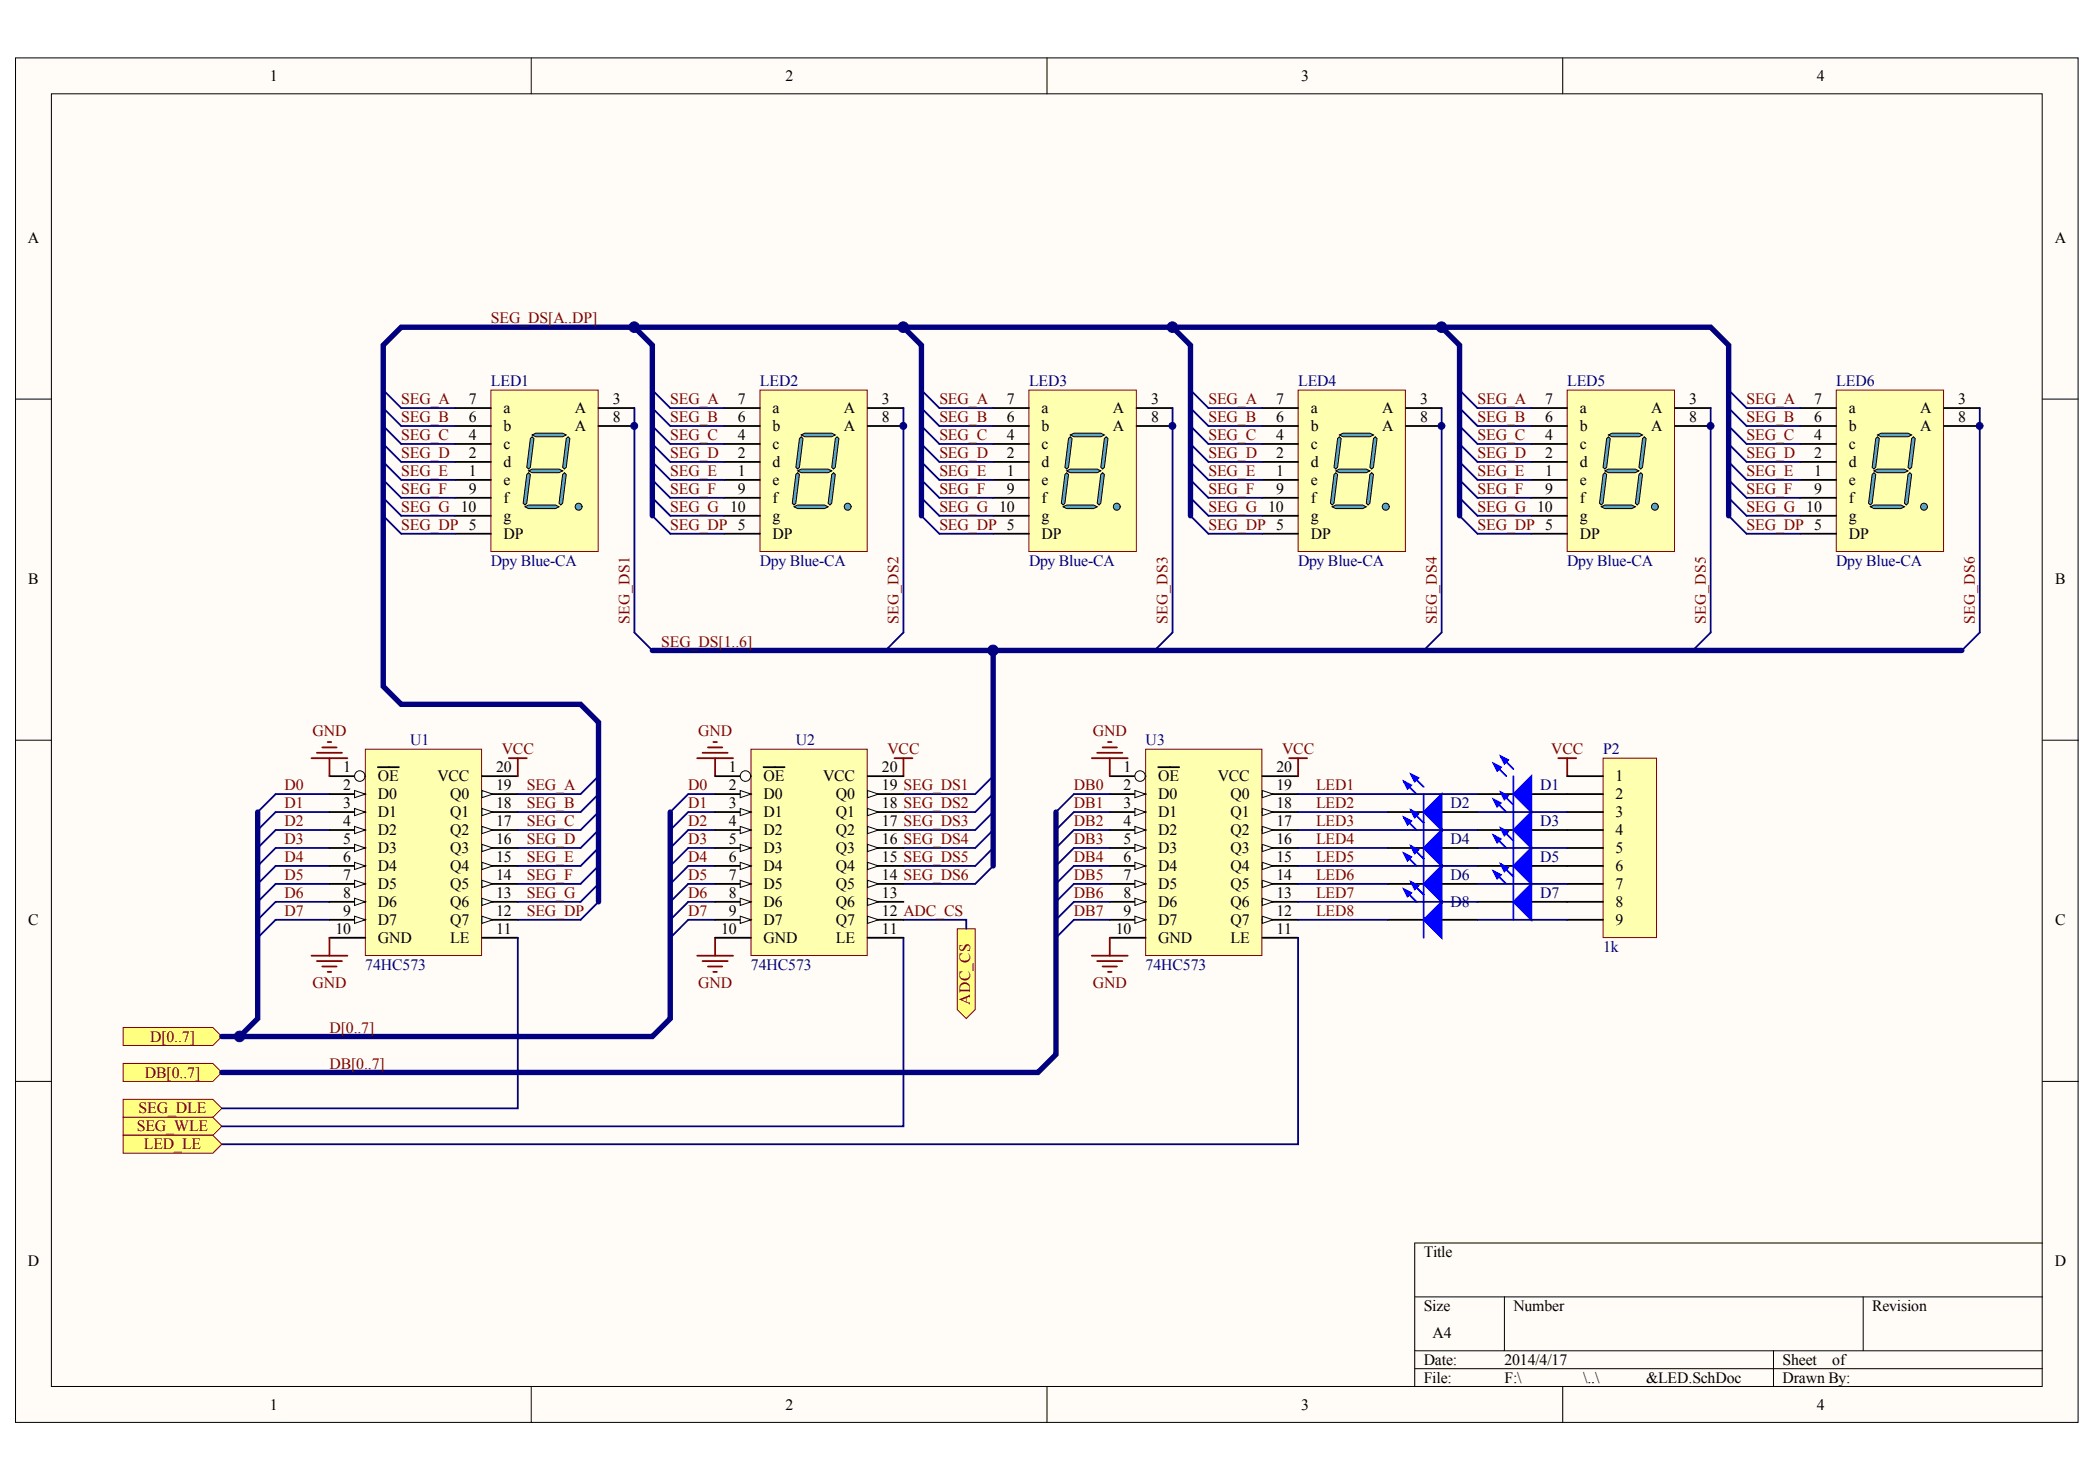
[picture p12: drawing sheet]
<svg xmlns="http://www.w3.org/2000/svg" width="296mm" height="209mm" viewBox="0 0 296 209" stroke-linecap="round" stroke-linejoin="round" font-family="sans-serif">
<defs><g id="words">
<g font-size="2.2">
<text x="38.1" y="11.4">1</text>
<text x="110.8" y="11.4">2</text>
<text x="183.6" y="11.4">3</text>
<text x="256.3" y="11.4">4</text>
<text x="3.9" y="34.2">A</text>
<text x="289.9" y="34.2">A</text>
<text x="66.1" y="59.5">6</text>
<text x="66.1" y="57">7</text>
<text x="71" y="58.3">a</text>
<text x="81.1" y="58.3">A</text>
<text x="86.5" y="57">3</text>
<text x="86.5" y="59.5">8</text>
<text x="104.1" y="59.5">6</text>
<text x="104.1" y="57">7</text>
<text x="109" y="58.3">a</text>
<text x="119.1" y="58.3">A</text>
<text x="124.4" y="57">3</text>
<text x="124.4" y="59.5">8</text>
<text x="142.1" y="59.5">6</text>
<text x="142.1" y="57">7</text>
<text x="146.9" y="58.3">a</text>
<text x="157" y="58.3">A</text>
<text x="162.4" y="57">3</text>
<text x="162.4" y="59.5">8</text>
<text x="180" y="59.5">6</text>
<text x="180" y="57">7</text>
<text x="184.9" y="58.3">a</text>
<text x="195" y="58.3">A</text>
<text x="200.3" y="57">3</text>
<text x="200.3" y="59.5">8</text>
<text x="218" y="59.5">6</text>
<text x="218" y="57">7</text>
<text x="222.9" y="58.3">a</text>
<text x="232.9" y="58.3">A</text>
<text x="238.3" y="57">3</text>
<text x="238.3" y="59.5">8</text>
<text x="255.9" y="59.5">6</text>
<text x="255.9" y="57">7</text>
<text x="260.8" y="58.3">a</text>
<text x="270.9" y="58.3">A</text>
<text x="276.3" y="57">3</text>
<text x="276.3" y="59.5">8</text>
<text x="66.1" y="64.6">2</text>
<text x="66.1" y="62.1">4</text>
<text x="71" y="65.9">d</text>
<text x="71" y="63.3">c</text>
<text x="71" y="60.8">b</text>
<text x="81.1" y="60.8">A</text>
<text x="104.1" y="64.6">2</text>
<text x="104.1" y="62.1">4</text>
<text x="109" y="65.9">d</text>
<text x="109" y="63.3">c</text>
<text x="109" y="60.8">b</text>
<text x="119.1" y="60.8">A</text>
<text x="142.1" y="64.6">2</text>
<text x="142.1" y="62.1">4</text>
<text x="146.9" y="65.9">d</text>
<text x="146.9" y="63.3">c</text>
<text x="146.9" y="60.8">b</text>
<text x="157" y="60.8">A</text>
<text x="180" y="64.6">2</text>
<text x="180" y="62.1">4</text>
<text x="184.9" y="65.9">d</text>
<text x="184.9" y="63.3">c</text>
<text x="184.9" y="60.8">b</text>
<text x="195" y="60.8">A</text>
<text x="218" y="64.6">2</text>
<text x="218" y="62.1">4</text>
<text x="222.9" y="65.9">d</text>
<text x="222.9" y="63.3">c</text>
<text x="222.9" y="60.8">b</text>
<text x="232.9" y="60.8">A</text>
<text x="255.9" y="64.6">2</text>
<text x="255.9" y="62.1">4</text>
<text x="260.8" y="65.9">d</text>
<text x="260.8" y="63.3">c</text>
<text x="260.8" y="60.8">b</text>
<text x="270.9" y="60.8">A</text>
<text x="66.1" y="69.7">9</text>
<text x="66.1" y="67.1">1</text>
<text x="71" y="70.9">f</text>
<text x="71" y="68.4">e</text>
<text x="104.1" y="69.7">9</text>
<text x="104.1" y="67.1">1</text>
<text x="109" y="70.9">f</text>
<text x="109" y="68.4">e</text>
<text x="142.1" y="69.7">9</text>
<text x="142.1" y="67.1">1</text>
<text x="146.9" y="70.9">f</text>
<text x="146.9" y="68.4">e</text>
<text x="180" y="69.7">9</text>
<text x="180" y="67.1">1</text>
<text x="184.9" y="70.9">f</text>
<text x="184.9" y="68.4">e</text>
<text x="218" y="69.7">9</text>
<text x="218" y="67.1">1</text>
<text x="222.9" y="70.9">f</text>
<text x="222.9" y="68.4">e</text>
<text x="255.9" y="69.7">9</text>
<text x="255.9" y="67.1">1</text>
<text x="260.8" y="70.9">f</text>
<text x="260.8" y="68.4">e</text>
<text x="71" y="73.5">g</text>
<text x="71" y="76">DP</text>
<text x="109" y="73.5">g</text>
<text x="109" y="76">DP</text>
<text x="146.9" y="73.5">g</text>
<text x="146.9" y="76">DP</text>
<text x="184.9" y="73.5">g</text>
<text x="184.9" y="76">DP</text>
<text x="222.9" y="73.5">g</text>
<text x="222.9" y="76">DP</text>
<text x="260.8" y="73.5">g</text>
<text x="260.8" y="76">DP</text>
<text x="4" y="82.3">B</text>
<text x="290" y="82.3">B</text>
<text x="48.4" y="108.9">1</text>
<text x="48.4" y="111.5">2</text>
<text x="53.3" y="110.2">OE</text>
<text x="53.3" y="112.7">D0</text>
<text x="61.7" y="110.2">VCC</text>
<text x="63.5" y="112.7">Q0</text>
<text x="70" y="108.9">20</text>
<text x="70" y="111.5">19</text>
<text x="102.8" y="108.9">1</text>
<text x="102.8" y="111.5">2</text>
<text x="107.7" y="110.2">OE</text>
<text x="107.7" y="112.7">D0</text>
<text x="116.1" y="110.2">VCC</text>
<text x="117.9" y="112.7">Q0</text>
<text x="124.4" y="108.9">20</text>
<text x="124.4" y="111.5">19 SEG_DS1</text>
<text x="158.5" y="108.9">1</text>
<text x="158.5" y="111.5">2</text>
<text x="163.4" y="110.2">OE</text>
<text x="163.4" y="112.7">D0</text>
<text x="171.8" y="110.2">VCC</text>
<text x="173.6" y="112.7">Q0</text>
<text x="180.1" y="108.9">20</text>
<text x="180.1" y="111.5">19</text>
<text x="227.9" y="110.2">1</text>
<text x="227.9" y="112.7">2</text>
<text x="48.4" y="114">3</text>
<text x="48.4" y="116.5">4</text>
<text x="48.4" y="119.1">5</text>
<text x="53.3" y="115.3">D1</text>
<text x="53.3" y="117.8">D2</text>
<text x="63.5" y="117.8">Q2</text>
<text x="63.5" y="115.3">Q1</text>
<text x="70" y="119.1">16</text>
<text x="70" y="116.5">17</text>
<text x="70" y="114">18</text>
<text x="102.8" y="114">3</text>
<text x="102.8" y="116.5">4</text>
<text x="102.8" y="119.1">5</text>
<text x="107.7" y="115.3">D1</text>
<text x="107.7" y="117.8">D2</text>
<text x="117.9" y="117.8">Q2</text>
<text x="117.9" y="115.3">Q1</text>
<text x="124.4" y="119.1">16 SEG_DS4</text>
<text x="124.4" y="116.5">17 SEG_DS3</text>
<text x="124.4" y="114">18 SEG_DS2</text>
<text x="158.5" y="114">3</text>
<text x="158.5" y="116.5">4</text>
<text x="158.5" y="119.1">5</text>
<text x="163.4" y="115.3">D1</text>
<text x="163.4" y="117.8">D2</text>
<text x="173.6" y="117.8">Q2</text>
<text x="173.6" y="115.3">Q1</text>
<text x="180.1" y="119.1">16</text>
<text x="180.1" y="116.5">17</text>
<text x="180.1" y="114">18</text>
<text x="227.9" y="115.3">3</text>
<text x="227.9" y="117.8">4</text>
<text x="48.4" y="121.6">6</text>
<text x="48.4" y="124.1">7</text>
<text x="53.3" y="120.3">D3</text>
<text x="53.3" y="122.9">D4</text>
<text x="53.3" y="125.4">D5</text>
<text x="63.5" y="125.4">Q5</text>
<text x="63.5" y="122.9">Q4</text>
<text x="63.5" y="120.3">Q3</text>
<text x="70" y="124.1">14</text>
<text x="70" y="121.6">15</text>
<text x="102.8" y="121.6">6</text>
<text x="102.8" y="124.1">7</text>
<text x="107.7" y="120.3">D3</text>
<text x="107.7" y="122.9">D4</text>
<text x="107.7" y="125.4">D5</text>
<text x="117.9" y="125.4">Q5</text>
<text x="117.9" y="122.9">Q4</text>
<text x="117.9" y="120.3">Q3</text>
<text x="124.4" y="124.1">14 SEG_DS6</text>
<text x="124.4" y="121.6">15 SEG_DS5</text>
<text x="158.5" y="121.6">6</text>
<text x="158.5" y="124.1">7</text>
<text x="163.4" y="120.3">D3</text>
<text x="163.4" y="122.9">D4</text>
<text x="163.4" y="125.4">D5</text>
<text x="173.6" y="125.4">Q5</text>
<text x="173.6" y="122.9">Q4</text>
<text x="173.6" y="120.3">Q3</text>
<text x="180.1" y="124.1">14</text>
<text x="180.1" y="121.6">15</text>
<text x="227.9" y="120.3">5</text>
<text x="227.9" y="122.9">6</text>
<text x="227.9" y="125.4">7</text>
<text x="4" y="130.5">C</text>
<text x="47.3" y="131.7">10</text>
<text x="48.4" y="126.7">8</text>
<text x="48.4" y="129.2">9</text>
<text x="53.3" y="127.9">D6</text>
<text x="53.3" y="130.5">D7</text>
<text x="63.5" y="130.5">Q7</text>
<text x="63.5" y="127.9">Q6</text>
<text x="70" y="131.7">11</text>
<text x="70" y="129.2">12</text>
<text x="70" y="126.7">13</text>
<text x="101.7" y="131.7">10</text>
<text x="102.8" y="126.7">8</text>
<text x="102.8" y="129.2">9</text>
<text x="107.7" y="127.9">D6</text>
<text x="107.7" y="130.5">D7</text>
<text x="117.9" y="130.5">Q7</text>
<text x="117.9" y="127.9">Q6</text>
<text x="124.4" y="131.7">11</text>
<text x="124.4" y="129.2">12 ADC_CS</text>
<text x="124.4" y="126.7">13</text>
<text x="157.4" y="131.7">10</text>
<text x="158.5" y="126.7">8</text>
<text x="158.5" y="129.2">9</text>
<text x="163.4" y="127.9">D6</text>
<text x="163.4" y="130.5">D7</text>
<text x="173.6" y="130.5">Q7</text>
<text x="173.6" y="127.9">Q6</text>
<text x="180.1" y="131.7">11</text>
<text x="180.1" y="129.2">12</text>
<text x="180.1" y="126.7">13</text>
<text x="227.9" y="127.9">8</text>
<text x="227.9" y="130.5">9</text>
<text x="290" y="130.5">C</text>
<text x="53.3" y="133">GND</text>
<text x="63.5" y="133">LE</text>
<text x="107.7" y="133">GND</text>
<text x="117.9" y="133">LE</text>
<text x="163.4" y="133">GND</text>
<text x="173.6" y="133">LE</text>
<text x="3.9" y="178.6">D</text>
<text x="200.9" y="177.3">Title</text>
<text x="289.9" y="178.6">D</text>
<text x="200.9" y="184.9">Size</text>
<text x="213.5" y="184.9">Number</text>
<text x="264.1" y="184.9">Revision</text>
<text x="202.1" y="188.7">A4</text>
<text x="200.9" y="192.5">Date:</text>
<text x="200.9" y="195.1">File:</text>
<text x="212.2" y="192.5">2014/4/17</text>
<text x="212.2" y="195.1">F:\</text>
<text x="223.4" y="195.1">\..\</text>
<text x="232.2" y="195.1">&amp;LED.SchDoc</text>
<text x="251.5" y="192.5">Sheet</text>
<text x="251.5" y="195.1">Drawn By:</text>
<text x="258.5" y="192.5">of</text>
<text x="38.1" y="198.9">1</text>
<text x="110.8" y="198.9">2</text>
<text x="183.6" y="198.9">3</text>
<text x="256.3" y="198.9">4</text>
</g>
<g font-size="2.2" fill="#800000">
<text x="69.3" y="45.6">SEG_DS[A..DP]</text>
<text x="56.6" y="57">SEG_A</text>
<text x="56.6" y="59.5">SEG_B</text>
<text x="94.6" y="57">SEG_A</text>
<text x="94.6" y="59.5">SEG_B</text>
<text x="132.5" y="57">SEG_A</text>
<text x="132.5" y="59.5">SEG_B</text>
<text x="170.5" y="57">SEG_A</text>
<text x="170.5" y="59.5">SEG_B</text>
<text x="208.4" y="57">SEG_A</text>
<text x="208.4" y="59.5">SEG_B</text>
<text x="246.4" y="57">SEG_A</text>
<text x="246.4" y="59.5">SEG_B</text>
<text x="56.6" y="62.1">SEG_C</text>
<text x="56.6" y="64.6">SEG_D</text>
<text x="94.6" y="62.1">SEG_C</text>
<text x="94.6" y="64.6">SEG_D</text>
<text x="132.5" y="62.1">SEG_C</text>
<text x="132.5" y="64.6">SEG_D</text>
<text x="170.5" y="62.1">SEG_C</text>
<text x="170.5" y="64.6">SEG_D</text>
<text x="208.4" y="62.1">SEG_C</text>
<text x="208.4" y="64.6">SEG_D</text>
<text x="246.4" y="62.1">SEG_C</text>
<text x="246.4" y="64.6">SEG_D</text>
<text x="56.6" y="67.1">SEG_E</text>
<text x="56.6" y="69.7">SEG_F</text>
<text x="94.6" y="67.1">SEG_E</text>
<text x="94.6" y="69.7">SEG_F</text>
<text x="132.5" y="67.1">SEG_E</text>
<text x="132.5" y="69.7">SEG_F</text>
<text x="170.5" y="67.1">SEG_E</text>
<text x="170.5" y="69.7">SEG_F</text>
<text x="208.4" y="67.1">SEG_E</text>
<text x="208.4" y="69.7">SEG_F</text>
<text x="246.4" y="67.1">SEG_E</text>
<text x="246.4" y="69.7">SEG_F</text>
<text x="56.6" y="72.2">SEG_G 10</text>
<text x="56.6" y="74.7">SEG_DP 5</text>
<text x="94.6" y="72.2">SEG_G 10</text>
<text x="94.6" y="74.7">SEG_DP 5</text>
<text x="132.5" y="72.2">SEG_G 10</text>
<text x="132.5" y="74.7">SEG_DP 5</text>
<text x="170.5" y="72.2">SEG_G 10</text>
<text x="170.5" y="74.7">SEG_DP 5</text>
<text x="208.4" y="72.2">SEG_G 10</text>
<text x="208.4" y="74.7">SEG_DP 5</text>
<text x="246.4" y="72.2">SEG_G 10</text>
<text x="246.4" y="74.7">SEG_DP 5</text>
<text x="88.8" y="88" transform="rotate(-90 88.8 88)">SEG_DS1</text>
<text x="126.8" y="88" transform="rotate(-90 126.8 88)">SEG_DS2</text>
<text x="164.7" y="88" transform="rotate(-90 164.7 88)">SEG_DS3</text>
<text x="202.7" y="88" transform="rotate(-90 202.7 88)">SEG_DS4</text>
<text x="240.6" y="88" transform="rotate(-90 240.6 88)">SEG_DS5</text>
<text x="278.6" y="88" transform="rotate(-90 278.6 88)">SEG_DS6</text>
<text x="93.3" y="91.2">SEG_DS[1..6]</text>
<text x="44.1" y="103.9">GND</text>
<text x="70.8" y="106.4">VCC</text>
<text x="98.5" y="103.9">GND</text>
<text x="125.2" y="106.4">VCC</text>
<text x="154.2" y="103.9">GND</text>
<text x="180.9" y="106.4">VCC</text>
<text x="218.8" y="106.4">VCC</text>
<text x="40.2" y="111.5">D0</text>
<text x="74.3" y="111.5">SEG_A</text>
<text x="97.1" y="111.5">D0</text>
<text x="151.5" y="111.5">DB0</text>
<text x="185.7" y="111.5">LED1</text>
<text x="40.2" y="119.1">D3</text>
<text x="40.2" y="116.5">D2</text>
<text x="40.2" y="114">D1</text>
<text x="74.3" y="114">SEG_B</text>
<text x="74.3" y="116.5">SEG_C</text>
<text x="74.3" y="119.1">SEG_D</text>
<text x="97.1" y="119.1">D3</text>
<text x="97.1" y="116.5">D2</text>
<text x="97.1" y="114">D1</text>
<text x="151.5" y="114">DB1</text>
<text x="151.5" y="116.5">DB2</text>
<text x="151.5" y="119.1">DB3</text>
<text x="185.7" y="114">LED2</text>
<text x="185.7" y="116.5">LED3</text>
<text x="185.7" y="119.1">LED4</text>
<text x="40.2" y="124.1">D5</text>
<text x="40.2" y="121.6">D4</text>
<text x="74.3" y="121.6">SEG_E</text>
<text x="74.3" y="124.1">SEG_F</text>
<text x="97.1" y="124.1">D5</text>
<text x="97.1" y="121.6">D4</text>
<text x="151.5" y="121.6">DB4</text>
<text x="151.5" y="124.1">DB5</text>
<text x="185.7" y="121.6">LED5</text>
<text x="185.7" y="124.1">LED6</text>
<text x="40.2" y="129.2">D7</text>
<text x="40.2" y="126.7">D6</text>
<text x="74.3" y="126.7">SEG_G</text>
<text x="74.3" y="129.2">SEG_DP</text>
<text x="97.1" y="129.2">D7</text>
<text x="97.1" y="126.7">D6</text>
<text x="151.5" y="126.7">DB6</text>
<text x="151.5" y="129.2">DB7</text>
<text x="185.7" y="126.7">LED7</text>
<text x="185.7" y="129.2">LED8</text>
<text x="44.1" y="139.3">GND</text>
<text x="98.5" y="139.3">GND</text>
<text x="136.9" y="141.7" transform="rotate(-90 136.9 141.7)">ADC_CS</text>
<text x="154.2" y="139.3">GND</text>
<text x="21.2" y="146.9">D[0..7]</text>
<text x="46.5" y="145.7">D[0..7]</text>
<text x="20.4" y="152">DB[0..7]</text>
<text x="46.5" y="150.7">DB[0..7]</text>
<text x="19.3" y="159.6">SEG_WLE</text>
<text x="19.6" y="157.1">SEG_DLE</text>
<text x="20.3" y="162.1">LED_LE</text>
</g>
<g font-size="2.2" fill="#000080">
<text x="69.3" y="54.5">LED1</text>
<text x="107.2" y="54.5">LED2</text>
<text x="145.2" y="54.5">LED3</text>
<text x="183.1" y="54.5">LED4</text>
<text x="221.1" y="54.5">LED5</text>
<text x="259.1" y="54.5">LED6</text>
<text x="69.3" y="79.8">Dpy Blue-CA</text>
<text x="107.2" y="79.8">Dpy Blue-CA</text>
<text x="145.2" y="79.8">Dpy Blue-CA</text>
<text x="183.1" y="79.8">Dpy Blue-CA</text>
<text x="221.1" y="79.8">Dpy Blue-CA</text>
<text x="259.1" y="79.8">Dpy Blue-CA</text>
<text x="57.9" y="105.1">U1</text>
<text x="112.3" y="105.1">U2</text>
<text x="161.6" y="105.1">U3</text>
<text x="226.2" y="106.4">P2</text>
<text x="217.3" y="111.5">D1</text>
<text x="204.6" y="114">D2</text>
<text x="204.6" y="119.1">D4</text>
<text x="217.3" y="116.5">D3</text>
<text x="204.6" y="124.1">D6</text>
<text x="217.3" y="121.6">D5</text>
<text x="204.6" y="127.9">D8</text>
<text x="217.3" y="126.7">D7</text>
<text x="51.5" y="136.8">74HC573</text>
<text x="105.9" y="136.8">74HC573</text>
<text x="161.6" y="136.8">74HC573</text>
<text x="226.2" y="134.3">1k</text>
</g>
</g></defs>
<g fill="#fffcf8" stroke="#000" stroke-width=".14">
<path d="M2.2 8.2h291v192.4h-291z"/>
<path d="M7.3 13.2h280.8v182.4h-280.8z"/>
</g>
<g fill="none" stroke="#000" stroke-width=".14">
<path d="M74.9 8.2v5M147.7 8.2v5M220.5 8.2v5M2.2 56.3h5.1M288.2 56.3h5M2.2 104.4h5.1M288.2 104.4h5M2.2 152.5h5.1M288.2 152.5h5M288.2 175.3h-88.6v20.3M74.9 195.6v5.1M147.7 195.6v5.1"/>
<path d="M199.6 182.9h88.6M199.6 190.5h88.6M199.6 193.1h88.6M212.2 182.9v7.6M220.5 195.6v5.1M250.2 190.5v5.1M262.9 182.9v7.6"/>
</g>
<path d="M69.3 55h15.1v22.8h-15.1z" fill="#ffffb0" stroke="#800000" stroke-width=".14"/>
<path d="M64.2 57.6h5.1M84.4 57.6h5.1M64.2 70.2h5.1M64.2 72.8h5.1M64.2 67.7h5.1M64.2 65.2h5.1M64.2 62.6h5.1M64.2 75.3h5.1M64.2 60.1h5.1" fill="none" stroke="#000" stroke-width=".25"/>
<g fill="#56a9c7" stroke="#000" stroke-width=".14">
<path d="M74.1 71.5l.5-.3h3.8l.5 .3-.5 .2h-3.8z" fill-rule="evenodd"/>
<path d="M74.6 66.4l.5-.2h3.8l.5 .2-.5 .3h-3.8z" fill-rule="evenodd"/>
<path d="M75.1 61.4l.5-.3h3.8l.5 .3-.5 .2h-3.8z" fill-rule="evenodd"/>
<path d="M80.1 61.6l.3 .3-.5 4-.3 .3-.2-.3 .5-4z" fill-rule="evenodd"/>
<path d="M75.1 61.6l.2 .3-.5 4-.2 .3-.3-.3 .5-4z" fill-rule="evenodd"/>
<path d="M74.6 66.7l.2 .2-.5 4.1-.2 .2-.3-.2 .5-4.1z" fill-rule="evenodd"/>
<path d="M79.6 66.7l.3 .2-.5 4.1-.3 .2-.2-.2 .5-4.1z" fill-rule="evenodd"/>
</g>
<path d="M84.4 60.1h5.1" fill="none" stroke="#000" stroke-width=".25"/>
<circle cx="81.6" cy="71.5" r=".49" fill="#56a9c7" stroke="#000" stroke-width=".14"/>
<path d="M56.6 57.6h7.6M56.6 70.2h7.6M56.6 72.8h7.6M56.6 67.7h7.6M56.6 65.2h7.6M56.6 62.6h7.6M56.6 75.3h7.6M56.6 60.1h7.6" fill="none" stroke="#000080" stroke-width=".25"/>
<path d="M107.2 55h15.1v22.8h-15.1z" fill="#ffffb0" stroke="#800000" stroke-width=".14"/>
<path d="M102.2 57.6h5M122.4 57.6h5.1M102.2 70.2h5M102.2 72.8h5M102.2 67.7h5M102.2 65.2h5M102.2 62.6h5M102.2 75.3h5M102.2 60.1h5" fill="none" stroke="#000" stroke-width=".25"/>
<g fill="#56a9c7" stroke="#000" stroke-width=".14">
<path d="M112 71.5l.5-.3h3.8l.5 .3-.5 .2h-3.8z" fill-rule="evenodd"/>
<path d="M112.5 66.4l.5-.2h3.8l.5 .2-.5 .3h-3.8z" fill-rule="evenodd"/>
<path d="M113 61.4l.5-.3h3.8l.5 .3-.5 .2h-3.8z" fill-rule="evenodd"/>
<path d="M118.1 61.6l.2 .3-.5 4-.2 .3-.3-.3 .5-4z" fill-rule="evenodd"/>
<path d="M113 61.6l.3 .3-.5 4-.3 .3-.2-.3 .5-4z" fill-rule="evenodd"/>
<path d="M112.5 66.7l.3 .2-.5 4.1-.3 .2-.2-.2 .5-4.1z" fill-rule="evenodd"/>
<path d="M117.6 66.7l.2 .2-.5 4.1-.2 .2-.3-.2 .5-4.1z" fill-rule="evenodd"/>
</g>
<path d="M122.4 60.1h5.1" fill="none" stroke="#000" stroke-width=".25"/>
<circle cx="119.6" cy="71.5" r=".49" fill="#56a9c7" stroke="#000" stroke-width=".14"/>
<path d="M94.6 57.6h7.6M94.6 70.2h7.6M94.6 72.8h7.6M94.6 67.7h7.6M94.6 65.2h7.6M94.6 62.6h7.6M94.6 75.3h7.6M94.6 60.1h7.6" fill="none" stroke="#000080" stroke-width=".25"/>
<path d="M145.1 55h15.2v22.8h-15.2z" fill="#ffffb0" stroke="#800000" stroke-width=".14"/>
<path d="M140.1 57.6h5.1M160.4 57.6h5M140.1 70.2h5.1M140.1 72.8h5.1M140.1 67.7h5.1M140.1 65.2h5.1M140.1 62.6h5.1M140.1 75.3h5.1M140.1 60.1h5.1" fill="none" stroke="#000" stroke-width=".25"/>
<g fill="#56a9c7" stroke="#000" stroke-width=".14">
<path d="M150 71.5l.5-.3h3.8l.5 .3-.5 .2h-3.8z" fill-rule="evenodd"/>
<path d="M150.5 66.4l.5-.2h3.8l.5 .2-.5 .3h-3.8z" fill-rule="evenodd"/>
<path d="M151 61.4l.5-.3h3.8l.5 .3-.5 .2h-3.8z" fill-rule="evenodd"/>
<path d="M156.1 61.6l.2 .3-.5 4-.2 .3-.3-.3 .5-4z" fill-rule="evenodd"/>
<path d="M151 61.6l.2 .3-.5 4-.2 .3-.3-.3 .5-4z" fill-rule="evenodd"/>
<path d="M150.5 66.7l.2 .2-.5 4.1-.2 .2-.3-.2 .5-4.1z" fill-rule="evenodd"/>
<path d="M155.6 66.7l.2 .2-.5 4.1-.3 .2-.2-.2 .5-4.1z" fill-rule="evenodd"/>
</g>
<path d="M160.4 60.1h5" fill="none" stroke="#000" stroke-width=".25"/>
<circle cx="157.5" cy="71.5" r=".49" fill="#56a9c7" stroke="#000" stroke-width=".14"/>
<path d="M132.5 57.6h7.6M132.5 70.2h7.6M132.5 72.8h7.6M132.5 67.7h7.6M132.5 65.2h7.6M132.5 62.6h7.6M132.5 75.3h7.6M132.5 60.1h7.6" fill="none" stroke="#000080" stroke-width=".25"/>
<path d="M183.1 55h15.2v22.8h-15.2z" fill="#ffffb0" stroke="#800000" stroke-width=".14"/>
<path d="M178.1 57.6h5M198.3 57.6h5.1M178.1 70.2h5M178.1 72.8h5M178.1 67.7h5M178.1 65.2h5M178.1 62.6h5M178.1 75.3h5M178.1 60.1h5" fill="none" stroke="#000" stroke-width=".25"/>
<g fill="#56a9c7" stroke="#000" stroke-width=".14">
<path d="M187.9 71.5l.6-.3h3.7l.6 .3-.6 .2h-3.7z" fill-rule="evenodd"/>
<path d="M188.5 66.4l.5-.2h3.8l.5 .2-.5 .3h-3.8z" fill-rule="evenodd"/>
<path d="M189 61.4l.5-.3h3.8l.5 .3-.5 .2h-3.8z" fill-rule="evenodd"/>
<path d="M194 61.6l.3 .3-.5 4-.3 .3-.2-.3 .5-4z" fill-rule="evenodd"/>
<path d="M189 61.6l.2 .3-.5 4-.2 .3-.3-.3 .5-4z" fill-rule="evenodd"/>
<path d="M188.5 66.7l.2 .2-.5 4.1-.3 .2-.2-.2 .5-4.1z" fill-rule="evenodd"/>
<path d="M193.5 66.7l.3 .2-.5 4.1-.3 .2-.2-.2 .5-4.1z" fill-rule="evenodd"/>
</g>
<path d="M198.3 60.1h5.1" fill="none" stroke="#000" stroke-width=".25"/>
<circle cx="195.5" cy="71.5" r=".49" fill="#56a9c7" stroke="#000" stroke-width=".14"/>
<path d="M170.5 57.6h7.6M170.5 70.2h7.6M170.5 72.8h7.6M170.5 67.7h7.6M170.5 65.2h7.6M170.5 62.6h7.6M170.5 75.3h7.6M170.5 60.1h7.6" fill="none" stroke="#000080" stroke-width=".25"/>
<path d="M221.1 55h15.1v22.8h-15.1z" fill="#ffffb0" stroke="#800000" stroke-width=".14"/>
<path d="M216 57.6h5.1M236.3 57.6h5M216 70.2h5.1M216 72.8h5.1M216 67.7h5.1M216 65.2h5.1M216 62.6h5.1M216 75.3h5.1M216 60.1h5.1" fill="none" stroke="#000" stroke-width=".25"/>
<g fill="#56a9c7" stroke="#000" stroke-width=".14">
<path d="M225.9 71.5l.5-.3h3.8l.5 .3-.5 .2h-3.8z" fill-rule="evenodd"/>
<path d="M226.4 66.4l.5-.2h3.8l.5 .2-.5 .3h-3.8z" fill-rule="evenodd"/>
<path d="M226.9 61.4l.5-.3h3.8l.5 .3-.5 .2h-3.8z" fill-rule="evenodd"/>
<path d="M232 61.6l.2 .3-.5 4-.2 .3-.3-.3 .5-4z" fill-rule="evenodd"/>
<path d="M226.9 61.6l.3 .3-.5 4-.3 .3-.2-.3 .5-4z" fill-rule="evenodd"/>
<path d="M226.4 66.7l.3 .2-.5 4.1-.3 .2-.2-.2 .5-4.1z" fill-rule="evenodd"/>
<path d="M231.5 66.7l.2 .2-.5 4.1-.2 .2-.3-.2 .5-4.1z" fill-rule="evenodd"/>
</g>
<path d="M236.3 60.1h5" fill="none" stroke="#000" stroke-width=".25"/>
<circle cx="233.5" cy="71.5" r=".49" fill="#56a9c7" stroke="#000" stroke-width=".14"/>
<g fill="none" stroke="#000080" stroke-width=".25">
<path d="M54.1 55l2.5 2.6M54.1 57.6l2.5 2.5M92 55l2.6 2.6M92 57.6l2.6 2.5M130 55l2.5 2.6M130 57.6l2.5 2.5M168 55l2.5 2.6M168 57.6l2.5 2.5M205.9 57.6l2.5 2.5h7.6M205.9 55l2.5 2.6h7.6M54.1 60.1l2.5 2.5M54.1 62.6l2.5 2.6"/>
<path d="M54.1 65.2l2.5 2.5M54.1 67.7l2.5 2.5M54.1 70.2l2.5 2.6M54.1 72.8l2.5 2.5M92 60.1l2.6 2.5M92 62.6l2.6 2.6M92 65.2l2.6 2.5M92 67.7l2.6 2.5M92 70.2l2.6 2.6M92 72.8l2.6 2.5M130 60.1l2.5 2.5M130 62.6l2.5 2.6"/>
<path d="M130 65.2l2.5 2.5M130 67.7l2.5 2.5M130 70.2l2.5 2.6M130 72.8l2.5 2.5M168 60.1l2.5 2.5M168 62.6l2.5 2.6M168 65.2l2.5 2.5M168 67.7l2.5 2.5M168 70.2l2.5 2.6M168 72.8l2.5 2.5M205.9 67.7l2.5 2.5h7.6M205.9 70.2l2.5 2.6h7.6"/>
<path d="M205.9 65.2l2.5 2.5h7.6M205.9 62.6l2.5 2.6h7.6M205.9 60.1l2.5 2.5h7.6M205.9 72.8l2.5 2.5h7.6M38.9 112h7.6M38.9 114.6h7.6M38.9 117.1h7.6M38.9 119.6h7.6M38.9 122.2h7.6M38.9 124.7h7.6M38.9 127.2h7.6M38.9 129.8h7.6"/>
</g>
<path d="M89.5 46.2l2.5 2.5v24.1M127.5 46.2l2.5 2.5v24.1M165.4 46.2l2.6 2.5v24.1M203.4 46.2l2.5 2.5v24.1" fill="none" stroke="#000080" stroke-width=".76"/>
<path d="M51.5 105.7h16.4v29.1h-16.4z" fill="#ffffb0" stroke="#800000" stroke-width=".14"/>
<path d="M46.5 109.5h5" fill="none" stroke="#000" stroke-width=".25"/>
<circle cx="50.7" cy="109.5" r=".74" fill="#fffcf8" stroke="#000" stroke-width=".14"/>
<path d="M46.5 112h5M53.3 108.2h3" fill="none" stroke="#000" stroke-width=".25"/>
<path d="M50 111.5l1.5 .5-1.5 .5z" fill="#fffcf8" stroke="#000" stroke-width=".14"/>
<path d="M46.5 132.3h5M68 132.3h5M68 129.8h5" fill="none" stroke="#000" stroke-width=".25"/>
<path d="M68 129.2l1.5 .6-1.5 .5z" fill="#fffcf8" stroke="#000" stroke-width=".14"/>
<path d="M46.5 114.6h5M68 109.5h5" fill="none" stroke="#000" stroke-width=".25"/>
<path d="M50 114l1.5 .6-1.5 .5z" fill="#fffcf8" stroke="#000" stroke-width=".14"/>
<path d="M46.5 117.1h5" fill="none" stroke="#000" stroke-width=".25"/>
<path d="M50 116.6l1.5 .5-1.5 .5z" fill="#fffcf8" stroke="#000" stroke-width=".14"/>
<path d="M46.5 119.6h5" fill="none" stroke="#000" stroke-width=".25"/>
<path d="M50 119.1l1.5 .5-1.5 .5z" fill="#fffcf8" stroke="#000" stroke-width=".14"/>
<path d="M46.5 122.2h5" fill="none" stroke="#000" stroke-width=".25"/>
<path d="M50 121.6l1.5 .6-1.5 .5z" fill="#fffcf8" stroke="#000" stroke-width=".14"/>
<path d="M46.5 124.7h5" fill="none" stroke="#000" stroke-width=".25"/>
<path d="M50 124.2l1.5 .5-1.5 .5z" fill="#fffcf8" stroke="#000" stroke-width=".14"/>
<path d="M46.5 127.2h5" fill="none" stroke="#000" stroke-width=".25"/>
<path d="M50 126.7l1.5 .5-1.5 .5z" fill="#fffcf8" stroke="#000" stroke-width=".14"/>
<path d="M46.5 129.8h5" fill="none" stroke="#000" stroke-width=".25"/>
<path d="M50 129.2l1.5 .6-1.5 .5z" fill="#fffcf8" stroke="#000" stroke-width=".14"/>
<path d="M68 127.2h5" fill="none" stroke="#000" stroke-width=".25"/>
<path d="M68 126.7l1.5 .5-1.5 .5z" fill="#fffcf8" stroke="#000" stroke-width=".14"/>
<path d="M68 124.7h5" fill="none" stroke="#000" stroke-width=".25"/>
<path d="M68 124.2l1.5 .5-1.5 .5z" fill="#fffcf8" stroke="#000" stroke-width=".14"/>
<path d="M68 122.2h5" fill="none" stroke="#000" stroke-width=".25"/>
<path d="M68 121.6l1.5 .6-1.5 .5z" fill="#fffcf8" stroke="#000" stroke-width=".14"/>
<path d="M68 119.6h5" fill="none" stroke="#000" stroke-width=".25"/>
<path d="M68 119.1l1.5 .5-1.5 .5z" fill="#fffcf8" stroke="#000" stroke-width=".14"/>
<path d="M68 117.1h5" fill="none" stroke="#000" stroke-width=".25"/>
<path d="M68 116.6l1.5 .5-1.5 .5z" fill="#fffcf8" stroke="#000" stroke-width=".14"/>
<path d="M68 114.6h5" fill="none" stroke="#000" stroke-width=".25"/>
<path d="M68 114l1.5 .6-1.5 .5z" fill="#fffcf8" stroke="#000" stroke-width=".14"/>
<path d="M68 112h5" fill="none" stroke="#000" stroke-width=".25"/>
<path d="M68 111.5l1.5 .5-1.5 .5z" fill="#fffcf8" stroke="#000" stroke-width=".14"/>
<g fill="none" stroke="#800000" stroke-width=".25">
<path d="M43.9 107h5.1M44.7 106.2h3.5M45.5 105.4h2M46.2 104.7h.5M46.5 107v2.5M71.8 107h2.5M73 107v2.5M98.4 107h5M99.1 106.2h3.6M99.9 105.4h2M100.6 104.7h.5M100.9 107v2.5"/>
<path d="M126.2 107h2.5M127.5 107v2.5M219.8 107h2.6M221.1 107v2.5M43.9 134.8h5.1M44.7 135.6h3.5M45.5 136.3h2M46.2 137.1h.5M46.5 132.3v2.5M98.4 134.8h5M99.1 135.6h3.6M99.9 136.3h2"/>
<path d="M100.6 137.1h.5M100.9 132.3v2.5"/>
</g>
<g fill="none" stroke="#000080" stroke-width=".25">
<path d="M73 119.6h8.9M73 117.1h8.9M73 114.6h8.9M73 112h8.9M97.1 119.6h3.8M97.1 117.1h3.8M97.1 114.6h3.8M97.1 112h3.8M127.5 119.6h10.1M127.5 117.1h10.1M127.5 114.6h10.1M127.5 112h10.1"/>
<path d="M73 129.8h8.9M73 127.2h8.9M73 124.7h8.9M73 122.2h8.9M97.1 129.8h3.8M97.1 127.2h3.8M97.1 124.7h3.8M97.1 122.2h3.8M127.5 124.7h10.1M127.5 122.2h10.1"/>
</g>
<path d="M226.2 107h7.5v25.3h-7.5z" fill="#ffffb0" stroke="#800000" stroke-width=".14"/>
<path d="M221.1 109.5h5.1M221.1 112h5.1M221.1 114.6h5.1M221.1 117.1h5.1M221.1 119.6h5.1M221.1 122.2h5.1M221.1 124.7h5.1M221.1 127.2h5.1M221.1 129.8h5.1" fill="none" stroke="#000" stroke-width=".25"/>
<path d="M161.6 105.7h16.4v29.1h-16.4z" fill="#ffffb0" stroke="#800000" stroke-width=".14"/>
<path d="M156.6 109.5h5" fill="none" stroke="#000" stroke-width=".25"/>
<circle cx="160.8" cy="109.5" r=".74" fill="#fffcf8" stroke="#000" stroke-width=".14"/>
<path d="M156.6 112h5M163.4 108.2h3" fill="none" stroke="#000" stroke-width=".25"/>
<path d="M160.1 111.5l1.5 .5-1.5 .5z" fill="#fffcf8" stroke="#000" stroke-width=".14"/>
<path d="M156.6 132.3h5M178.1 132.3h5M178.1 129.8h5" fill="none" stroke="#000" stroke-width=".25"/>
<path d="M178.1 129.2l1.5 .6-1.5 .5z" fill="#fffcf8" stroke="#000" stroke-width=".14"/>
<path d="M156.6 114.6h5M178.1 109.5h5" fill="none" stroke="#000" stroke-width=".25"/>
<path d="M160.1 114l1.5 .6-1.5 .5z" fill="#fffcf8" stroke="#000" stroke-width=".14"/>
<path d="M156.6 117.1h5" fill="none" stroke="#000" stroke-width=".25"/>
<path d="M160.1 116.6l1.5 .5-1.5 .5z" fill="#fffcf8" stroke="#000" stroke-width=".14"/>
<path d="M156.6 119.6h5" fill="none" stroke="#000" stroke-width=".25"/>
<path d="M160.1 119.1l1.5 .5-1.5 .5z" fill="#fffcf8" stroke="#000" stroke-width=".14"/>
<path d="M156.6 122.2h5" fill="none" stroke="#000" stroke-width=".25"/>
<path d="M160.1 121.6l1.5 .6-1.5 .5z" fill="#fffcf8" stroke="#000" stroke-width=".14"/>
<path d="M156.6 124.7h5" fill="none" stroke="#000" stroke-width=".25"/>
<path d="M160.1 124.2l1.5 .5-1.5 .5z" fill="#fffcf8" stroke="#000" stroke-width=".14"/>
<path d="M156.6 127.2h5" fill="none" stroke="#000" stroke-width=".25"/>
<path d="M160.1 126.7l1.5 .5-1.5 .5z" fill="#fffcf8" stroke="#000" stroke-width=".14"/>
<path d="M156.6 129.8h5" fill="none" stroke="#000" stroke-width=".25"/>
<path d="M160.1 129.2l1.5 .6-1.5 .5z" fill="#fffcf8" stroke="#000" stroke-width=".14"/>
<path d="M178.1 127.2h5" fill="none" stroke="#000" stroke-width=".25"/>
<path d="M178.1 126.7l1.5 .5-1.5 .5z" fill="#fffcf8" stroke="#000" stroke-width=".14"/>
<path d="M178.1 124.7h5" fill="none" stroke="#000" stroke-width=".25"/>
<path d="M178.1 124.2l1.5 .5-1.5 .5z" fill="#fffcf8" stroke="#000" stroke-width=".14"/>
<path d="M178.1 122.2h5" fill="none" stroke="#000" stroke-width=".25"/>
<path d="M178.1 121.6l1.5 .6-1.5 .5z" fill="#fffcf8" stroke="#000" stroke-width=".14"/>
<path d="M178.1 119.6h5" fill="none" stroke="#000" stroke-width=".25"/>
<path d="M178.1 119.1l1.5 .5-1.5 .5z" fill="#fffcf8" stroke="#000" stroke-width=".14"/>
<path d="M178.1 117.1h5" fill="none" stroke="#000" stroke-width=".25"/>
<path d="M178.1 116.6l1.5 .5-1.5 .5z" fill="#fffcf8" stroke="#000" stroke-width=".14"/>
<path d="M178.1 114.6h5" fill="none" stroke="#000" stroke-width=".25"/>
<path d="M178.1 114l1.5 .6-1.5 .5z" fill="#fffcf8" stroke="#000" stroke-width=".14"/>
<path d="M178.1 112h5" fill="none" stroke="#000" stroke-width=".25"/>
<path d="M178.1 111.5l1.5 .5-1.5 .5z" fill="#fffcf8" stroke="#000" stroke-width=".14"/>
<g fill="none" stroke="#000080" stroke-width=".25">
<path d="M151.5 112h5.1M151.5 114.6h5.1M151.5 117.1h5.1M151.5 119.6h5.1M183.1 114.6h12.7M183.1 119.6h12.7M208.4 114.6h12.7M208.4 119.6h12.7M151.5 122.2h5.1M151.5 124.7h5.1M151.5 127.2h5.1M151.5 129.8h5.1"/>
<path d="M183.1 124.7h12.7M183.1 129.8h12.7M208.4 124.7h12.7M208.4 129.8h12.7"/>
</g>
<path d="M154 107h5.1M154.8 106.2h3.5M155.6 105.4h2M156.3 104.7h.5M156.6 107v2.5M181.9 107h2.5M183.1 107v2.5M154 134.8h5.1M154.8 135.6h3.5M155.6 136.3h2M156.3 137.1h.5M156.6 132.3v2.5" fill="none" stroke="#800000" stroke-width=".25"/>
<g fill="none" stroke="#000" stroke-width=".25">
<path d="M195.8 114.6h5.1M195.8 119.6h5.1M203.4 114.6h5M203.4 119.6h5M208.4 112h5.1M208.4 117.1h5.1M216 112h5.1M216 117.1h5.1M195.8 124.7h5.1M195.8 129.8h5.1M203.4 124.7h5M203.4 129.8h5"/>
<path d="M208.4 122.2h5.1M208.4 127.2h5.1M216 122.2h5.1M216 127.2h5.1"/>
</g>
<g fill="#00f" stroke="#00f" stroke-width=".25">
<path d="M216 109.5v5.1l-2.5-2.6z"/>
<path d="M210.7 107.7l1 .5-.5 .5z"/>
<path d="M211.7 106.7l1 .5-.5 .5z"/>
<path d="M203.4 112v5.1l-2.5-2.5z"/>
<path d="M198.1 110.2l1 .6-.5 .5z"/>
<path d="M199.1 109.2l1 .5-.5 .5z"/>
<path d="M216 114.6v5l-2.5-2.5z"/>
<path d="M210.7 112.8l1 .5-.5 .5z"/>
<path d="M211.7 111.8l1 .5-.5 .5z"/>
<path d="M203.4 117.1v5.1l-2.5-2.6z"/>
<path d="M198.1 115.3l1 .5-.5 .5z"/>
<path d="M199.1 114.3l1 .5-.5 .5z"/>
<path d="M216 119.6v5.1l-2.5-2.5z"/>
<path d="M210.7 117.8l1 .6-.5 .5z"/>
<path d="M211.7 116.8l1 .5-.5 .5z"/>
<path d="M203.4 122.2v5l-2.5-2.5z"/>
<path d="M198.1 120.4l1 .5-.5 .5z"/>
<path d="M199.1 119.4l1 .5-.5 .5z"/>
<path d="M216 124.7v5.1l-2.5-2.6z"/>
<path d="M210.7 122.9l1 .5-.5 .5z"/>
<path d="M211.7 121.9l1 .5-.5 .5z"/>
<path d="M203.4 127.2v5.1l-2.5-2.5z"/>
<path d="M198.1 125.4l1 .6-.5 .5z"/>
<path d="M199.1 124.4l1 .5-.5 .5z"/>
</g>
<g fill="none" stroke="#00f" stroke-width=".25">
<path d="M198.1 110.2l1.7 1.8M198.1 115.3l1.7 1.8M199.1 109.2l1.8 1.8M199.1 114.3l1.8 1.8M199.1 119.4l1.8 1.7M200.9 112v20.3M210.7 107.7l1.8 1.8M210.7 112.8l1.8 1.8M210.7 117.8l1.8 1.8M211.7 106.7l1.8 1.8M211.7 111.8l1.8 1.7M211.7 116.8l1.8 1.8"/>
<path d="M213.5 109.5v20.3M198.1 120.4l1.7 1.8M198.1 125.4l1.7 1.8M199.1 124.4l1.8 1.8M210.7 122.9l1.8 1.8M211.7 121.9l1.8 1.8"/>
</g>
<path d="M259.1 55h15.1v22.8h-15.1z" fill="#ffffb0" stroke="#800000" stroke-width=".14"/>
<path d="M254 57.6h5.1M274.2 57.6h5.1M254 70.2h5.1M254 72.8h5.1M254 67.7h5.1M254 65.2h5.1M254 62.6h5.1M254 75.3h5.1M254 60.1h5.1" fill="none" stroke="#000" stroke-width=".25"/>
<g fill="#56a9c7" stroke="#000" stroke-width=".14">
<path d="M263.9 71.5l.5-.3h3.8l.5 .3-.5 .2h-3.8z" fill-rule="evenodd"/>
<path d="M264.4 66.4l.5-.2h3.8l.5 .2-.5 .3h-3.8z" fill-rule="evenodd"/>
<path d="M264.9 61.4l.5-.3h3.8l.5 .3-.5 .2h-3.8z" fill-rule="evenodd"/>
<path d="M269.9 61.6l.3 .3-.5 4-.3 .3-.2-.3 .5-4z" fill-rule="evenodd"/>
<path d="M264.9 61.6l.2 .3-.5 4-.2 .3-.3-.3 .5-4z" fill-rule="evenodd"/>
<path d="M264.4 66.7l.2 .2-.5 4.1-.2 .2-.3-.2 .5-4.1z" fill-rule="evenodd"/>
<path d="M269.4 66.7l.3 .2-.5 4.1-.3 .2-.2-.2 .5-4.1z" fill-rule="evenodd"/>
</g>
<path d="M274.2 60.1h5.1" fill="none" stroke="#000" stroke-width=".25"/>
<circle cx="271.4" cy="71.5" r=".49" fill="#56a9c7" stroke="#000" stroke-width=".14"/>
<g fill="none" stroke="#000080" stroke-width=".25">
<path d="M89.5 57.6v31.6l2.5 2.6M127.5 57.6v31.6l-2.6 2.6M165.4 57.6v31.6l-2.5 2.6M203.4 57.6v31.6l-2.5 2.6M241.3 57.6v31.6l-2.5 2.6M243.9 57.6l2.5 2.5h7.6M243.9 55l2.5 2.6h7.6M279.3 57.6v31.6l-2.5 2.6M243.9 67.7l2.5 2.5h7.6M243.9 70.2l2.5 2.6h7.6M243.9 65.2l2.5 2.5h7.6M243.9 62.6l2.5 2.6h7.6"/>
<path d="M243.9 60.1l2.5 2.5h7.6M243.9 72.8l2.5 2.5h7.6M84.4 109.5l-2.5 2.5M84.4 112l-2.5 2.6M84.4 114.6l-2.5 2.5M84.4 117.1l-2.5 2.5M84.4 119.6l-2.5 2.6M140.1 114.6l-2.5 2.5M140.1 109.5l-2.5 2.5M140.1 112l-2.5 2.6M140.1 117.1l-2.5 2.5M140.1 119.6l-2.5 2.6"/>
<path d="M183.1 112h25.3M183.1 117.1h25.3M84.4 122.2l-2.5 2.5M84.4 124.7l-2.5 2.5M84.4 127.2l-2.5 2.6M140.1 122.2l-2.5 2.5M183.1 122.2h25.3M183.1 127.2h25.3"/>
</g>
<path d="M243.9 72.8v-24.1l-2.6-2.5h-184.7l-2.5 2.5v48.1l2.5 2.6h25.3l2.5 2.5v25.3M92 91.8h184.8" fill="none" stroke="#000080" stroke-width=".76"/>
<g fill="#ffff80" stroke="#800000" stroke-width=".14">
<path d="M17.4 144.9h12.6l1.3 1.3-1.3 1.3h-12.6z" fill-rule="evenodd"/>
<path d="M17.4 155.1h12.6l1.3 1.2-1.3 1.3h-12.6z" fill-rule="evenodd"/>
</g>
<g fill="none" stroke="#000080" stroke-width=".25">
<path d="M38.9 112l-2.5 2.6M38.9 114.6l-2.5 2.5M38.9 117.1l-2.5 2.5M38.9 119.6l-2.5 2.6M97.1 112l-2.5 2.6M97.1 114.6l-2.5 2.5M97.1 117.1l-2.5 2.5M97.1 119.6l-2.5 2.6M38.9 122.2l-2.5 2.5M38.9 124.7l-2.5 2.5M38.9 127.2l-2.5 2.6M38.9 129.8l-2.5 2.5"/>
<path d="M97.1 122.2l-2.5 2.5M97.1 124.7l-2.5 2.5M97.1 127.2l-2.5 2.6M97.1 129.8l-2.5 2.5"/>
</g>
<path d="M36.4 114.6v29.1l-2.6 2.5h-2.5" fill="none" stroke="#000080" stroke-width=".76"/>
<path d="M17.4 150h12.6l1.3 1.3-1.3 1.2h-12.6z" fill-rule="evenodd" fill="#ffff80" stroke="#800000" stroke-width=".14"/>
<path d="M151.5 119.6l-2.5 2.6M151.5 117.1l-2.5 2.5M151.5 114.6l-2.5 2.5M151.5 112l-2.5 2.6M151.5 129.8l-2.5 2.5M151.5 127.2l-2.5 2.6M151.5 124.7l-2.5 2.5M151.5 122.2l-2.5 2.5" fill="none" stroke="#000080" stroke-width=".25"/>
<path d="M140.1 91.8v30.4M149 114.6v34.1l-2.6 2.6h-115.1" fill="none" stroke="#000080" stroke-width=".76"/>
<path d="M17.4 157.6h12.6l1.3 1.3-1.3 1.2h-12.6z" fill-rule="evenodd" fill="#ffff80" stroke="#800000" stroke-width=".14"/>
<path d="M73 132.3v24h-41.7M183.1 132.3v29.1h-151.8" fill="none" stroke="#000080" stroke-width=".25"/>
<path d="M17.4 160.1h12.6l1.3 1.3-1.3 1.3h-12.6z" fill-rule="evenodd" fill="#ffff80" stroke="#800000" stroke-width=".14"/>
<path d="M127.5 132.3v26.6h-96.2" fill="none" stroke="#000080" stroke-width=".25"/>
<path d="M135.1 131h2.5v11.4l-1.3 1.3-1.2-1.3z" fill-rule="evenodd" fill="#ffff80" stroke="#800000" stroke-width=".14"/>
<path d="M127.5 129.8h8.8v1.2" fill="none" stroke="#000080" stroke-width=".25"/>
<path d="M94.6 114.6v29.1l-2.6 2.5h-58.2" fill="none" stroke="#000080" stroke-width=".76"/>
<path d="M105.9 105.7h16.4v29.1h-16.4z" fill="#ffffb0" stroke="#800000" stroke-width=".14"/>
<path d="M100.9 109.5h5" fill="none" stroke="#000" stroke-width=".25"/>
<circle cx="105.2" cy="109.5" r=".74" fill="#fffcf8" stroke="#000" stroke-width=".14"/>
<path d="M100.9 112h5M107.7 108.2h3" fill="none" stroke="#000" stroke-width=".25"/>
<path d="M104.4 111.5l1.5 .5-1.5 .5z" fill="#fffcf8" stroke="#000" stroke-width=".14"/>
<path d="M100.9 132.3h5M122.4 132.3h5.1M122.4 129.8h5.1" fill="none" stroke="#000" stroke-width=".25"/>
<path d="M122.4 129.2l1.5 .6-1.5 .5z" fill="#fffcf8" stroke="#000" stroke-width=".14"/>
<path d="M100.9 114.6h5M122.4 109.5h5.1" fill="none" stroke="#000" stroke-width=".25"/>
<path d="M104.4 114l1.5 .6-1.5 .5z" fill="#fffcf8" stroke="#000" stroke-width=".14"/>
<path d="M100.9 117.1h5" fill="none" stroke="#000" stroke-width=".25"/>
<path d="M104.4 116.6l1.5 .5-1.5 .5z" fill="#fffcf8" stroke="#000" stroke-width=".14"/>
<path d="M100.9 119.6h5" fill="none" stroke="#000" stroke-width=".25"/>
<path d="M104.4 119.1l1.5 .5-1.5 .5z" fill="#fffcf8" stroke="#000" stroke-width=".14"/>
<path d="M100.9 122.2h5" fill="none" stroke="#000" stroke-width=".25"/>
<path d="M104.4 121.6l1.5 .6-1.5 .5z" fill="#fffcf8" stroke="#000" stroke-width=".14"/>
<path d="M100.9 124.7h5" fill="none" stroke="#000" stroke-width=".25"/>
<path d="M104.4 124.2l1.5 .5-1.5 .5z" fill="#fffcf8" stroke="#000" stroke-width=".14"/>
<path d="M100.9 127.2h5" fill="none" stroke="#000" stroke-width=".25"/>
<path d="M104.4 126.7l1.5 .5-1.5 .5z" fill="#fffcf8" stroke="#000" stroke-width=".14"/>
<path d="M100.9 129.8h5" fill="none" stroke="#000" stroke-width=".25"/>
<path d="M104.4 129.2l1.5 .6-1.5 .5z" fill="#fffcf8" stroke="#000" stroke-width=".14"/>
<path d="M122.4 127.2h5.1" fill="none" stroke="#000" stroke-width=".25"/>
<path d="M122.4 126.7l1.5 .5-1.5 .5z" fill="#fffcf8" stroke="#000" stroke-width=".14"/>
<path d="M122.4 124.7h5.1" fill="none" stroke="#000" stroke-width=".25"/>
<path d="M122.4 124.2l1.5 .5-1.5 .5z" fill="#fffcf8" stroke="#000" stroke-width=".14"/>
<path d="M122.4 122.2h5.1" fill="none" stroke="#000" stroke-width=".25"/>
<path d="M122.4 121.6l1.5 .6-1.5 .5z" fill="#fffcf8" stroke="#000" stroke-width=".14"/>
<path d="M122.4 119.6h5.1" fill="none" stroke="#000" stroke-width=".25"/>
<path d="M122.4 119.1l1.5 .5-1.5 .5z" fill="#fffcf8" stroke="#000" stroke-width=".14"/>
<path d="M122.4 117.1h5.1" fill="none" stroke="#000" stroke-width=".25"/>
<path d="M122.4 116.6l1.5 .5-1.5 .5z" fill="#fffcf8" stroke="#000" stroke-width=".14"/>
<path d="M122.4 114.6h5.1" fill="none" stroke="#000" stroke-width=".25"/>
<path d="M122.4 114l1.5 .6-1.5 .5z" fill="#fffcf8" stroke="#000" stroke-width=".14"/>
<path d="M122.4 112h5.1" fill="none" stroke="#000" stroke-width=".25"/>
<path d="M122.4 111.5l1.5 .5-1.5 .5z" fill="#fffcf8" stroke="#000" stroke-width=".14"/>
<g fill="#000080" stroke="#000080" stroke-width=".14">
<circle cx="89.5" cy="60.1" r=".49"/>
<circle cx="127.4" cy="60.1" r=".49"/>
<circle cx="165.4" cy="60.1" r=".49"/>
<circle cx="203.3" cy="60.1" r=".49"/>
<circle cx="241.3" cy="60.1" r=".49"/>
<circle cx="279.3" cy="60.1" r=".49"/>
<circle cx="33.8" cy="146.2" r=".74"/>
<circle cx="89.5" cy="46.2" r=".74"/>
<circle cx="127.4" cy="46.1" r=".75"/>
<circle cx="140.1" cy="91.7" r=".74"/>
<circle cx="165.4" cy="46.2" r=".74"/>
<circle cx="203.4" cy="46.2" r=".74"/>
</g>
<use href="#words"/>
</svg>
